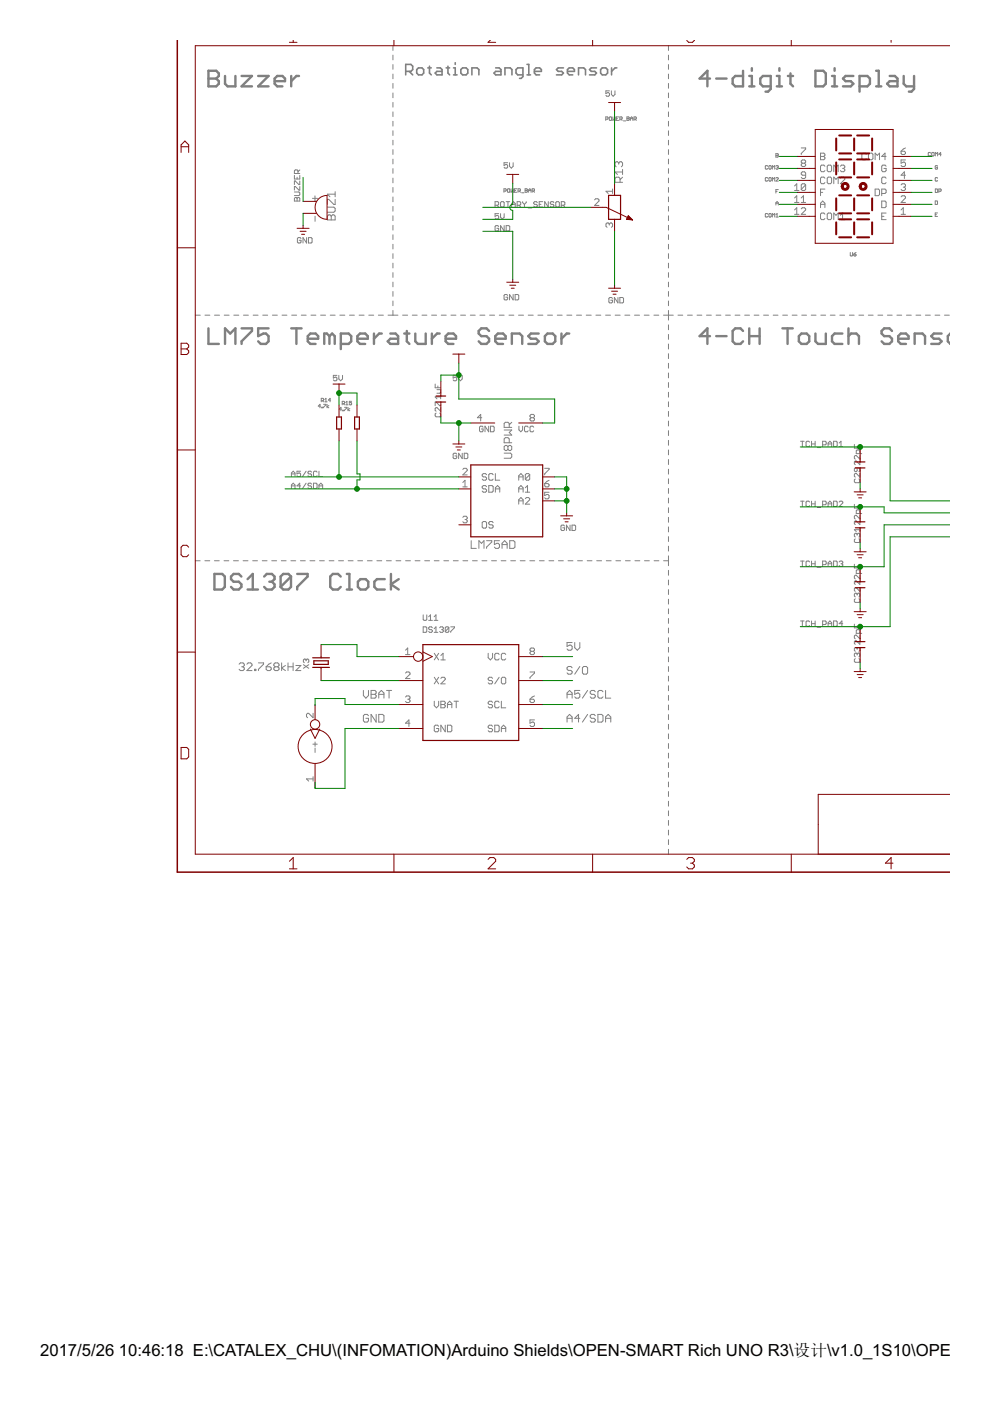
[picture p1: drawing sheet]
<svg xmlns="http://www.w3.org/2000/svg" width="210mm" height="297mm" viewBox="0 0 210 297" stroke-linecap="round" stroke-linejoin="round" font-family="sans-serif">
<defs><g id="words">
<g font-size="4">
<text x="8.5" y="287.5">2017/5/26</text>
<text x="25.2" y="287.5">10:46:18 E:\CATALEX_CHU\(INFOMATION)Arduino Shields\OPEN-SMART Rich UNO R3\设计\v1.0_1S10\OPEN-SMA</text>
</g>
</g></defs>
<g fill="none" stroke="#808080" stroke-width=".21">
<path d="M83.3 9.7v1M83.3 11.7v1M83.3 13.7v1M83.3 15.7v1M83.3 17.7v1M83.3 19.7v1M129.2 19.3h-.7v.5l.3-.2 .4 .2v.4l-.2 .2h-.3l-.2-.2M129.6 19.3v.7l.4 .4 .4-.4v-.7M141.7 9.7v1M141.7 11.7v1M141.7 13.7v1M141.7 15.7v1"/>
<path d="M141.7 17.7v1M141.7 19.7v1M62.4 37.2v.8h1.2v-.8M63 37.6v.4M63.2 36.8v-.6l-.2-.2h-.4l-.2 .2v.6h1.2M63.6 38.4v.7h-.2l-.8-.7h-.2v.7M63.6 39.5v.8h-.2l-.8-.8h-.2v.8M63.6 36l-.4 .4M83.3 21.7v1M83.3 23.7v1M83.3 25.7v1M83.3 27.7v1"/>
<path d="M83.3 29.7v1M83.3 31.7v1M83.3 33.7v1.1M83.3 35.8v.9M83.3 37.8v1M83.3 39.8v1M107.6 34.5h-.7v.6l.4-.2 .3 .2v.4l-.2 .1h-.3l-.2-.1M108 34.5v.8l.4 .3 .4-.3v-.8M128.4 25.3h.4l.1-.4-.5-.1v.7M129.3 24.8l.4 .1-.1 .6-.4-.1zM129.9 24.8v.7l.3-.2 .2 .2v-.7M130.7 25.1h.2"/>
<path d="M131.2 24.8h-.5v.7h.5M131.2 34.6l-.3-.3h-.3l-.2 .3v.5l.2 .3M131.2 34.6l.3-.3h.2l.3 .3v.5l-.3 .3M131.2 34.6v.2M131.4 25.3l.5-.2-.1-.3h-.4v.7M131.5 38.7v-.9l-.3-.2h-.6l-.2 .2v.9h1.6M131.7 25.3l.2 .2M132 37.6l-.5 .5M132 36.5h-1.6l.5 .5M132 35.9v1.1M132.2 25.6h.5M132.9 24.8l.5 .1-.1 .6h-.4z"/>
<path d="M132.9 25.1h.4M133.7 25.1h.5M133.7 25.5v-.5l.2-.2 .3 .2v.5M134.4 25.3h.4l.1-.4-.5-.1v.7M134.7 25.3l.2 .2M141.7 21.7v1M141.7 23.7v1M141.7 25.7v1M141.7 27.7v1M141.7 29.7v1M141.7 31.7v1M141.7 33.7v1.1"/>
<path d="M141.7 35.8v.9M141.7 37.8v1M141.7 39.8v1M162.8 35.2l-.2-.1-.3 .1v.5l.1 .2 .4-.2M162.8 37.8l-.2-.1-.3 .1v.5l.1 .1 .4-.1M163.1 37.7l.4 .1-.1 .6-.4-.1zM163.1 35.1l.4 .1-.1 .7-.4-.2zM163.8 35.9v-.8l.2 .3 .3-.3v.8M163.8 38.4v-.7l.2 .2 .3-.2v.7M164.5 32.6l.5 .1-.1 .6h-.4zM164.5 35.2l.4-.1 .1 .1-.1 .3M164.5 37.8l.1-.1 .4 .1-.5 .6h.5"/>
<path d="M164.5 33h.4M164.8 35.5h.1M164.9 35.5l.1 .1-.1 .3-.4-.2M168.5 39.4l.4-.4v1.4M169.9 31.4h.9v.2l-.9 .9v.3M170.1 34.6l-.2-.2 .2-.5h.5l.2 .2-.2 .5M170.1 34.6l-.2 .2 .2 .5h.5l.2-.2-.2-.5M170.1 34.6h.5M170.8 39.2v1l-.2 .2h-.5l-.2-.2M170.8 39.2l-.2-.2h-.5l-.2 .2v1M170.8 37.1h-.7l-.2-.2 .2-.5h.5l.2 .3v.9l-.2 .2h-.5l-.2-.2M170.8 39.2l-.9 1"/>
<path d="M174 32.5h.7l.2 .2-.2 .5 .2 .4-.2 .3h-.7zM174 33.2h.7M174.9 37.8l-.2-.3h-.5l-.2 .3v.9l.2 .2h.5l.2-.2M174.9 35.2l-.2-.2h-.5l-.2 .2v1l.2 .2h.5l.2-.2M175.6 37.5h.5l.2 .3v.9l-.2 .2h-.5l-.2-.2v-.9zM175.6 35h.5l.2 .2v1l-.2 .2h-.5l-.2-.2v-1zM176.8 38.9v-1.4l.4 .5 .5-.5v1.4M176.8 36.4v-1.4l.4 .5 .5-.5v1.4M178.2 37.8l.2-.3h.5l.2 .3v.2l-.9 .9h.9M178.2 35.2l.2-.2h.5l.2 .2-.2 .5M178.6 35.7h.3M178.9 35.7l.2 .2-.2 .5h-.5l-.2-.2"/>
<path d="M183.7 32.7l-.3-.2h-.4l-.3 .2v.9l.3 .3h.4l.3-.3M184.4 32.5h.4l.3 .2v.9l-.3 .3h-.4l-.3-.3v-.9zM185.5 33.9v-1.4l.5 .4 .5-.4v1.4M187.9 35.2l-.3-.2h-.4l-.3 .2v1l.3 .2h.4l.3-.2v-.5h-.5M187.9 37.8l-.3-.3h-.4l-.3 .3v.9l.3 .2h.4l.3-.2M187.9 33.2h-1l.7-.7v1.4M191.1 32.1h.6l.3 .4-.3 .3h-.4l-.2-.3zM191.1 39.2l.2-.2h.4l.3 .2-.3 .5M191.5 39.7h.2M191.7 39.7l.3 .2-.3 .5h-.4l-.2-.2M192 33.9h-.9v.7l.6-.2 .3 .2v.5l-.3 .2h-.4l-.2-.2M192 37.1h-.9l.6-.7v1.4"/>
<path d="M192 31.4l-.9 .7M197.3 32.4l-.1-.1-.4 .1v.5l.1 .2 .4-.2M197.7 32.3l.4 .1-.2 .7-.4-.2zM198.3 33.1v-.8l.2 .3 .3-.3v.8M198.8 37.8l-.1-.1-.4 .1v.5l.1 .1 .4-.1M198.8 35.2l-.1-.1-.4 .1v.5l.4 .2 .1-.4h-.3M199.5 32.7h-.4l.3-.4v.8M62.4 42.1l.2-.2 .4 .2 .4-.2 .2 .2v.5h-1.2zM62.4 40.7h1l.2 .2v.4l-.2 .2h-1M63 42.1v.5M63.8 50.6l-.2-.2h-.4l-.1 .2v.7l.1 .2h.4l.2-.2v-.4h-.4M65 50.4v1.1l-.8-1.1v1.1"/>
<path d="M65.4 50.4h.6l.2 .2v.7l-.2 .2h-.6zM66.3 42.1h1M66.8 41.5v1.1M66.8 45.8v1.1M69.4 45.8l.3-.2h.3l.2 .2 .3-.2h.3l.3 .2v.8h-1.7zM69.4 43.9h1.4l.3 .3v.5l-.3 .3h-1.4M70.2 45.8v.8M71.1 42.3v1h-.3l-1.1-1h-.3v1M71.1 40.6v1.1M71.1 41.2h-1.7l.6 .5M83.3 41.8v1M83.3 43.8v1"/>
<path d="M83.3 45.8v1M83.3 47.8v1M83.3 49.8v1M83.3 51.8v1M83.3 53.8v1M83.3 55.8v1M83.3 57.8v1M83.3 59.8v1M105 43.5h.5l.2-.2v-.4l-.2-.1h-.5v1.1M105.3 43.5l.4 .4M105.7 48l-.2-.2h-.3l-.2 .2v.8l.2 .2h.3l.2-.2v-.4h-.4M105.7 45.3h-.7v.6l.3-.2 .4 .2v.3l-.2 .2h-.3l-.2-.2"/>
<path d="M106.1 42.9l.2-.1h.4l.2 .1v.8l-.2 .2h-.4l-.2-.2zM106.1 45.3v.8l.4 .3 .4-.3v-.8M106.8 40.5h.4l.1-.3-.5-.2v.8M106.9 47.8v1.2l-.8-1.2v1.2M107.3 47.8h.6l.2 .2v.8l-.2 .2h-.6zM107.3 42.8h.8M107.7 42.8v1.1M107.7 40l.4 .2-.1 .6-.4-.2zM108.4 40v.8l.2-.3 .2 .3v-.8M108.5 43.3h.7M108.5 43.9v-.8l.4-.3 .3 .3v.8M109.1 40.4h.2"/>
<path d="M109.6 40h-.5v.8h.5M109.6 43.5h.6l.2-.2v-.4l-.2-.1h-.6v1.1M109.8 40.5h.4l.1-.3-.5-.2v.8M110 43.5l.4 .4M110.1 40.5l.2 .3M110.6 40.9h.5M110.8 42.8l.4 .5M111.2 43.3v.6M111.3 40l.5 .2-.1 .6h-.4zM111.3 40.4h.4M111.6 42.8l-.4 .5M112 44.1h.8"/>
<path d="M112.1 40.4h.5M112.1 40.8v-.5l.2-.3 .3 .3v.5M112.8 40.5l.5-.1-.1-.4h-.4v.8M113.1 40.5l.2 .3M113.9 42.9l-.2-.1h-.4l-.1 .1 .1 .4h.4l.2 .2-.2 .4h-.4l-.1-.2M114.3 43.3h.4M115.1 42.8h-.8v1.1h.8M116.2 42.8v1.1l-.7-1.1v1.1M117.4 42.9l-.2-.1h-.3l-.2 .1 .2 .4h.3l.2 .2-.2 .4h-.3l-.2-.2M117.8 42.9l.2-.1h.4l.2 .1v.8l-.2 .2h-.4l-.2-.2zM119 43.5h.6l.2-.2v-.4l-.2-.1h-.6v1.1M119.4 43.5l.4 .4"/>
<path d="M126.1 42.4l.2-.3h.5l.2 .3v.2l-.9 1h.9M129.2 47.5v.2M129.2 47.5l.2-.2 .5 .2v.5l-.3 .2M129.2 47.5l-.3-.2-.4 .2v.5l.2 .2M129.9 40.6h-1.4l.4 .4M129.9 40.1v.9M141.7 41.8v1M141.7 43.8v1M141.7 45.8v1M141.7 47.8v1M141.7 49.8v1M141.7 51.8v1"/>
<path d="M141.7 53.8v1M141.7 55.8v1M141.7 57.8v1M141.7 59.8v1M162.8 45.4l-.2-.1-.3 .1v.5l.1 .1 .4-.1M163.1 45.3l.4 .1-.1 .6-.4-.1zM163.8 46v-.7l.2 .2 .3-.2v.7M164.5 43.5v-.5l.3-.3 .2 .3v.5M164.5 43.1h.5M164.5 40.6h.3M164.5 46h.5M164.5 45.5l.3-.2v.7"/>
<path d="M165 40.2h-.5v.7M168.5 40.4h.9M168.5 45.4h.9M168.5 42.9h.9M168.5 42l.4-.5v1.4M168.5 44.5l.4-.5v1.4M169.9 44.3l.2-.3h.5l.2 .3v.2l-.9 .9h.9M169.9 42.9h.9M169.9 42l.4-.5v1.4M174 44v-.9l.4-.5 .5 .5v.9M174 40.8h.4M174 43.3h.9"/>
<path d="M174.9 45.4l-.2-.2h-.5l-.2 .2v.9l.2 .3h.5l.2-.3M174.9 40.1h-.9v1.4M175.6 45.2h.5l.2 .2v.9l-.2 .3h-.5l-.2-.3v-.9zM176.8 46.6v-1.4l.4 .4 .5-.4v1.4M178.2 46.6h.9M178.2 45.6l.4-.4v1.4M180.3 53.5l.1 .8 .4-.2v-.6M181 53.9h.4l.1 .2-.4 .2zM181.5 53.5l-.5 .4M185.5 40.1h.7l.3 .2v1l-.3 .2h-.7zM186.9 41h.7l.3-.2v-.5l-.3-.2h-.7v1.4M186.9 42.6h.7l.3 .3v.9l-.3 .2h-.7z"/>
<path d="M186.9 45.9h.5M187.9 45.2h-1v1.4h1M191.1 44.5l.4-.5v1.4M191.1 45.4h.9M191.1 41.7l.2-.2h.4l.3 .2v.3l-.9 .9h.9M198.3 42.6l.5 .1-.1 .6h-.4zM198.3 45.5h.2M198.3 40.1l.5 .1-.1 .6h-.4zM198.8 45.1h-.5v.8h.5M199.1 40.6l.4-.2-.1-.3h-.3v.7M41.4 66.8h1.1M43.5 66.8h1"/>
<path d="M45.5 66.8h1M47.5 66.8h1.1M49.6 66.8h1M51.6 66.8h1.1M53.7 66.8h1M55.7 66.8h1M57.8 66.8h1M59.8 66.8h1M61.8 66.8h1.1M63.9 66.8h1M65.9 66.8h1.1M68 66.8h1"/>
<path d="M70 66.8h1.1M71.4 79.6h-.7v.6l.4-.2 .3 .2v.3l-.2 .2h-.3l-.2-.2M71.8 79.6v.7l.4 .4 .4-.4v-.7M72.1 66.8h1M74.1 66.8h1M76.1 66.8h1.1M78.2 66.8h1M80.2 66.8h1.1M82.3 66.8h2.1M83.3 61.8v1M83.3 63.8v1M83.3 65.8v1"/>
<path d="M85.4 66.8h1M87.4 66.8h1.1M89.5 66.8h1M91.5 66.8h1.1M93.6 66.8h1M95.6 66.8h1.1M96.8 79.6h-.7v.6l.4-.2 .3 .2v.3l-.2 .2h-.3l-.2-.2M97.2 79.6v.7l.4 .4 .4-.4v-.7M97.7 66.8h1M99.7 66.8h1.1M101.7 66.8h1.1M103.8 66.8h1.1"/>
<path d="M105.9 66.8h1M107.6 62.6l-.2-.2h-.3l-.2 .2v.8l.2 .2h.3l.2-.2v-.4h-.3M107.9 66.8h1M108.8 62.4v1.2l-.8-1.2v1.2M109.2 62.4h.6l.2 .2v.8l-.2 .2h-.6zM109.9 66.8h1.1M112 66.8h1.1M114 66.8h1.1M116.1 66.8h1M118.2 66.8h1M120.2 66.8h1M122.2 66.8h1.1"/>
<path d="M124.3 66.8h1M126.3 66.8h1.1M128.4 66.8h1M129.9 63.3l-.2-.2h-.4l-.2 .2v.7l.2 .2h.4l.2-.2v-.4h-.4M130.4 66.8h1.1M131 63.1v1.1l-.7-1.1v1.1M131.4 63.1h.6l.2 .2v.7l-.2 .2h-.6zM132.5 66.8h1M134.5 66.8h1.1M136.6 66.8h1M138.6 66.8h1.1M140.7 66.8h2"/>
<path d="M141.7 61.8v1M141.7 63.8v1M141.7 65.8v2.1M141.7 68.9v1M141.7 70.9v1M141.7 72.9v1.1M141.7 75v1M141.7 77v1.1M141.7 79.1v1M143.7 66.8h1.1M145.8 66.8h1M147.8 66.8h1"/>
<path d="M149.8 66.8h1M151.8 66.8h1M153.8 66.8h1.1M155.9 66.8h1M157.9 66.8h1M159.9 66.8h1M161.9 66.8h1M163.9 66.8h1.1M165.9 66.8h1.1M168 66.8h1M170 66.8h1M172 66.8h1"/>
<path d="M174 66.8h1M176 66.8h1.1M178.1 66.8h1M180.1 66.8h1M182.1 66.8h1M184.1 66.8h1M186.1 66.8h1.1M188.2 66.8h1M190.2 66.8h1M192.2 66.8h1M194.2 66.8h1M196.2 66.8h1.1"/>
<path d="M198.2 66.8h1.1M200.3 66.8h1M63.7 99.9h-.7v.6l.4-.2 .3 .2v.4l-.2 .1h-.3l-.2-.1M64.9 99.9l-.8 1.1M67.6 99.9v1.1h.8M68 86.1h-.5l.3-.4v.8M68.1 85l.5-.2-.1-.3h-.4v.7M68.2 86.3l.1 .2zM68.4 85l.2 .2M68.6 85.7h.5l-.5 .8M68.9 84.7l.2-.2v.7M68.9 85.2h.5"/>
<path d="M69.3 85.7v.8M69.7 86l-.4 .2 .4 .3M70.1 84.8h-.5l.4-.3v.7M72.4 86.7h-.5l.4-.3v.7M72.6 85.6l.4-.1-.1-.4h-.3v.7M72.7 87l.1 .1zM72.8 85.6l.2 .2M73 86.4h.5l-.5 .7M73.3 85.3l.3-.2v.7M73.3 85.8h.5M73.8 86.4v.7M74.2 86.6l-.4 .3 .4 .2"/>
<path d="M74.5 85.1h-.4v.4l.2-.2 .2 .2-.1 .3-.3-.1M92.3 81.4v.8h1.1M92.3 86v-.8h.2l.7 .8h.2M92.5 87.6l-.2 .2v.4l.2 .2h.7l.2-.2v-.4l-.2-.2M92.6 82.6h.8v.6l-.2 .2h-.6M92.8 81.8v.4M93.4 84.2h-1.1l.3 .4M93.4 83.8v.8M93.4 86.4v.8l-.8-.8-.3 .2v.4l.2 .2M96.8 96.3l-.2-.2h-.3l-.2 .2v.7l.2 .2h.3l.2-.2v-.3h-.3M98 96.1v1.1l-.8-1.1v1.1M98.1 99.5l.3-.2h.4l.3 .2v.3l-1 .9h1"/>
<path d="M98.4 96.1h.6l.2 .2v.7l-.2 .2h-.6zM102.2 88.6h-1l.7-.7v1.4M102.4 90.6l-.2-.2h-.3l-.2 .2v.7l.2 .2h.3l.2-.2v-.3h-.4M103.6 90.4v1.1l-.8-1.1v1.1M104 90.4h.6l.2 .2v.7l-.2 .2h-.6zM106.9 96.1h1.3l.3 .3v.5l-.3 .3h-1.3M106.9 91.2h1.6l-.5 .5 .5 .5h-1.6M107.7 94.7l.3-.3h.2l.3 .3v.5l-.3 .3h-.2l-.3-.3M107.7 94.7l-.3-.3h-.3l-.2 .3v.5l.2 .3h.3l.3-.3M107.7 94.7v.5M108 90.6v-.8l-.3-.3h-.6l-.2 .3v.8h1.6M108 93.9v-.8l-.3-.3h-.6l-.2 .3v.8h1.6"/>
<path d="M108.5 89.5l-.5 .6M110 90.4v.7l.4 .4 .4-.4v-.7M112 90.6l-.2-.2h-.4l-.2 .2v.7l.2 .2h.4l.2-.2M112.6 88.6l-.2-.3 .2-.4h.5l.2 .2v.2l-.2 .3M112.6 88.6l-.2 .2 .2 .5h.5l.2-.3v-.2l-.2-.2M112.6 88.6h.5M113.2 90.6l-.2-.2h-.4l-.2 .2v.7l.2 .2h.4l.2-.2M115.5 99.3h.9v.2l-.9 1v.2M141.7 81.1v1M141.7 83.2v1M141.7 85.2v1M141.7 87.2v1.1"/>
<path d="M141.7 89.3v1M141.7 91.3v1.1M141.7 93.4v1M141.7 95.4v1M141.7 97.4v1.1M141.7 99.5v1M169.7 93.6h.8M170.1 93.6v1.1M171.7 93.7l-.2-.1h-.4l-.2 .1v.8l.2 .2h.4l.2-.2M172.1 93.6v1.1M172.1 94.1h.7M172.8 93.6v1.1"/>
<path d="M173.2 94.9h.8M174.4 94.3h.6l.2-.2v-.4l-.2-.1h-.6v1.1M175.6 94.1h.7M175.6 94.7v-.8l.4-.3 .3 .3v.8M176.7 93.6h.6l.2 .1v.8l-.2 .2h-.6zM177.9 94.7h.8M177.9 93.9l.4-.3v1.1M181.1 94.2v.8h1.2M181.7 99.2v.6l-.2 .2-.4-.2v-.4l.2-.2h.8l.2 .2v.4l-.2 .2M181.7 94.6v.4M182.3 96.2v-.6l-.2-.2h-.4l-.2 .2v.6h1.2M182.3 96.6v.7l-.8-.7-.4 .2v.4l.2 .1"/>
<path d="M182.3 97.7v.8l-.8-.8-.4 .2v.4l.2 .2M41.4 118.9h1M43.4 118.9h1.1M45.5 118.9h1M47.5 118.9h1M49.5 118.9h1M51.5 118.9h1.1M53.6 118.9h1M55.6 118.9h1M57.6 118.9h1.1M59.6 118.9h1.1M61.7 118.9h1"/>
<path d="M61.8 101v-.7l.4-.4 .3 .4v.7M61.8 103.6v-.8l.4-.4 .3 .4v.8M61.8 100.5h.7M61.8 103h.7M63.7 118.9h1M63.7 103h-.7l.5-.6v1.2M64.9 102.4l-.8 1.2M65.7 118.9h1.1M66.1 102.6l-.2-.2h-.4l-.2 .2 .2 .4h.4l.2 .2-.2 .4h-.4l-.2-.2M66.1 100.1l-.2-.2h-.4l-.2 .2 .2 .4h.4l.2 .2-.2 .3h-.4l-.2-.1M66.5 102.4h.5l.2 .2v.8l-.2 .2h-.5zM67.2 100.1l-.2-.2h-.3l-.2 .2v.8l.2 .1h.3l.2-.1"/>
<path d="M67.6 103.6v-.8l.4-.4 .4 .4v.8M67.6 103h.8M67.8 118.9h1M69.8 118.9h1M71.8 118.9h1M73.8 118.9h1.1M75.9 118.9h1M77.9 118.9h1M79.9 118.9h1M81.9 118.9h1.1M84 118.9h1M86 118.9h1"/>
<path d="M88 118.9h1M90 118.9h1.1M92.1 118.9h1M94.1 118.9h1M96.1 118.9h1.1M98.1 109.7l.3-.2h.4l.3 .2-.3 .5M98.1 102.3l.5-.5v1.4M98.1 103.2h1M98.1 118.9h1.1M98.6 110.2h.2M98.8 110.2l.3 .2-.3 .4h-.4l-.3-.2M99.9 114.6v1.7h1.1"/>
<path d="M100.2 118.9h1M101.5 116.3v-1.7l.6 .6 .5-.6v1.7M102.2 118.9h1M102.2 110.8l.3-.2h.4l.3 .2v.9l-.3 .3h-.4l-.3-.3zM103.2 114.6h1.1v.3l-1.1 1.1v.3M103.2 100.6l-.3-.2h-.4l-.3 .5 .3 .2h.4l.3 .5-.3 .2h-.4l-.3-.2M103.2 103.2l-.3-.2h-.4l-.3 .4 .3 .3h.4l.3 .4-.3 .3h-.4l-.3-.3M103.6 103h.7l.3 .2v.9l-.3 .3h-.7zM104.2 118.9h1.1M104.6 100.6l-.3-.2h-.4l-.3 .2v1l.3 .2h.4l.3-.2M104.6 110.8l-.3-.2h-.4l-.3 .4 .3 .3h.4l.3 .4-.3 .3h-.4l-.3-.3M105 104.4v-1l.5-.4 .5 .4v1"/>
<path d="M105 100.4v1.4h1M105 103.7h1M105.9 114.6h-1.1v.9l.5-.3h.3l.3 .3v.5l-.3 .3h-.5l-.3-.3M106.3 118.9h1M106.4 116.3v-1.1l.6-.6 .5 .6v1.1M106.4 115.5h1.1M108.1 114.6h.8l.3 .3v1.1l-.3 .3h-.8zM108.3 118.9h1M110 104.4v-1l.4-.4 .5 .4v1M110 106.9v-.9l.4-.5 .5 .5v.9M110 101.1h.9M110 103.7h.9"/>
<path d="M110 101.8v-.9l.4-.5 .5 .5v.9M110 106.2h.9M110.3 118.9h1M111.4 103.4l.4-.4v1.4M111.4 105.7l.2-.2h.5l.2 .2v.3l-.9 .9h.9M111.4 104.4h.9M112.3 100.6l-.2-.2h-.5l-.2 .2v1M112.3 100.6v1l-.2 .2h-.5l-.2-.2M112.3 100.6l-.9 1M112.3 118.9h1.1M114.4 118.9h1M115.5 102.5h.7l.2 .5-.2 .2h-.5l-.2-.2z"/>
<path d="M116.4 118.9h1M116.4 104.4h-.9v.7l.5-.3 .4 .3v.4l-.2 .3h-.5l-.2-.3M116.4 101.8l-.9 .7M118.4 118.9h1M119.7 111.5l-.2-.2h-.4l-.2 .2v.8l.2 .2h.4l.2-.2v-.4h-.4M120.4 118.9h1.1M120.9 111.3v1.2l-.8-1.2v1.2M121.3 111.3h.6l.1 .2v.8l-.1 .2h-.6zM122.5 118.9h1M124.5 118.9h1M126.5 118.9h1.1M128.5 118.9h1.1"/>
<path d="M130.6 118.9h1M132.6 118.9h1M134.6 118.9h1.1M136.7 118.9h1M138.7 118.9h1M140.7 118.9h1M141.7 101.5v1.1M141.7 103.6v1M141.7 105.6v1M141.7 107.7v1M141.7 109.7v1M141.7 111.7v1.1"/>
<path d="M141.7 113.8v1M141.7 115.8v1M141.7 117.9v2M169.7 106.3h.8M169.7 119h.8M170.1 106.3v1.1M170.1 119v1.1M171.7 106.4l-.2-.1h-.4l-.2 .1v.8l.2 .2h.4l.2-.2M171.7 119.1l-.2-.1h-.4l-.2 .1v.8l.2 .2h.4l.2-.2M172.1 106.3v1.1M172.1 119v1.1M172.1 106.8h.7"/>
<path d="M172.1 119.5h.7M172.8 106.3v1.1M172.8 119v1.1M173.2 107.6h.8M174.4 107h.6l.2-.2v-.4l-.2-.1h-.6v1.1M174.4 119.7h.6l.2-.2v-.4l-.2-.1h-.6v1.1M175.6 107.4v-.8l.4-.3 .3 .3v.8M175.6 106.8h.7M175.6 119.5h.7M176.7 119h.6l.2 .1v.8l-.2 .2h-.6zM176.7 106.3h.6l.2 .1v.8l-.2 .2h-.6zM177.9 106.4l.2-.1h.4l.2 .1v.2l-.8 .8h.8"/>
<path d="M177.9 119.1l.2-.1h.4l.2 .1-.2 .4M178.3 119.5h.2M178.5 119.5l.2 .2-.2 .4h-.4l-.2-.2M181.1 106.9v.8h1.2M181.1 119.6v.8h1.2M181.3 101.6l-.2 .1v.4l.2 .2h.8l.2-.2v-.4l-.2-.1M181.3 114.3l-.2 .1v.4l.2 .2h.8l.2-.2v-.4l-.2-.1M181.7 113.3l.2-.2 .4 .2v.4l-.2 .2M181.7 113.3l-.2-.2-.4 .2v.4l.2 .2M181.7 107.3v.4M181.7 113.3v.2M182.3 100.4v.8l-.8-.8-.4 .2v.4l.2 .2"/>
<path d="M182.3 108.9v-.6l-.2-.2h-.4l-.2 .2v.6h1.2M182.3 109.3v.7l-.8-.7-.4 .2v.4l.2 .1M182.3 110.4v.8l-.8-.8-.4 .2v.4l.2 .2M182.3 111.9v.8M182.3 112.3h-1.2l.4 .4M64.9 139.9l-.2-.2-.4 .2v.4l.2 .2M64.9 139.9l.2-.2 .4 .2v.4l-.2 .2M64.9 139.9v.2M86 137.9l.4-.5v1.4M86 138.8h.9M89.7 130.4v.9l.2 .2h.4l.2-.2v-.9M89.7 132.9h.6l.2 .2v.8l-.2 .2h-.6z"/>
<path d="M90.9 131.5h.8M90.9 130.8l.4-.4v1.1M91.7 133.1l-.2-.2h-.4l-.2 .4 .2 .2h.4l.2 .4-.2 .2h-.4l-.2-.2M92.1 134.1h.7M92.1 133.3l.3-.4v1.2M92.1 130.8l.3-.4v1.1M92.1 131.5h.7M92.1 138.5l.9 1.4M93 138.5l-.9 1.4M93.2 133.1l.2-.2h.4l.2 .2-.2 .4M93.5 139l.4-.5v1.4M93.5 139.9h.9"/>
<path d="M93.6 133.5h.2M93.8 133.5l.2 .2-.2 .4h-.4l-.2-.2M95.2 133.1l-.2-.2h-.4l-.2 .2v.8M95.2 133.1v.8l-.2 .2h-.4l-.2-.2M95.2 133.1l-.8 .8M95.6 132.9h.8v.2l-.8 .8v.2M103.5 138.5v.9l.5 .5 .4-.5v-.9M105.8 138.7l-.2-.2h-.5l-.2 .2v1l.2 .2h.5l.2-.2M107.2 138.7l-.2-.2h-.5l-.2 .2v1l.2 .2h.5l.2-.2M112.6 138.1l-.2-.2 .2-.5h.5l.2 .2v.3l-.2 .2M112.6 138.1l-.2 .2 .2 .5h.5l.2-.2v-.3l-.2-.2M112.6 138.1h.5"/>
<path d="M121.3 136.2h-1.1v.9l.8-.3 .3 .3v.5l-.3 .3h-.5l-.3-.3M121.9 136.2v1.1l.5 .6 .5-.6v-1.1M141.7 120.9v1.1M141.7 123v1M141.7 125v1M141.7 127v1.1M141.7 129.1v1M141.7 131.1v1.1M141.7 133.2v1M141.7 135.2v1M141.7 137.2v1.1M141.7 139.3v1"/>
<path d="M169.7 131.7h.8M170.1 131.7v1.1M171.7 131.8l-.2-.1h-.4l-.2 .1v.8l.2 .2h.4l.2-.2M172.1 131.7v1.1M172.1 132.2h.7M172.8 131.7v1.1M173.2 120.3h.8M173.2 133h.8M174.4 132.4h.6l.2-.2v-.4l-.2-.1h-.6v1.1M175.6 120.1v-.8l.4-.3 .3 .3v.8M175.6 132.8v-.8l.4-.3 .3 .3v.8M175.6 132.2h.7"/>
<path d="M176.7 131.7h.6l.2 .1v.8l-.2 .2h-.6zM178.7 132.2h-.8l.6-.5v1.1M181.1 132.3v.8h1.2M181.3 127l-.2 .1v.4l.2 .2h.8l.2-.2v-.4l-.2-.1M181.3 139.6l-.2 .2v.4l.2 .2h.8l.2-.2v-.4l-.2-.2M181.7 126l.2-.2 .4 .2v.4l-.2 .2M181.7 137.5l.2-.2 .4 .2v.4l-.2 .2M181.7 138.7l.2-.2 .4 .2v.4l-.2 .2M181.7 126l-.2-.2-.4 .2v.4l.2 .2M181.7 137.5l-.2-.2-.4 .2v.4l.2 .2M181.7 138.7l-.2-.2-.4 .2v.4l.2 .2M181.7 120v.4"/>
<path d="M181.7 126v.2M181.7 132.7v.4M181.7 137.5v.2M181.7 138.7v.2M182.3 121.6v-.6l-.2-.2h-.4l-.2 .2v.6h1.2M182.3 122v.7l-.8-.7-.4 .2v.4l.2 .1M182.3 123.1v.8l-.8-.8-.4 .2v.4l.2 .2M182.3 124.6v.8l-.8-.8-.4 .2v.4l.2 .2M182.3 134.3v-.6l-.2-.2h-.4l-.2 .2v.6h1.2M182.3 134.7v.7l-.8-.7-.4 .2v.4l.2 .1M182.3 135.8v.8l-.8-.8-.4 .2v.4l.2 .2M50.7 140.8l.3-.3h.5l.3 .3v.3l-.3 .3"/>
<path d="M51.2 141.4h.3M51.5 141.4l.3 .2v.3l-.3 .3h-.5l-.3-.3M52.3 140.8l.3-.3h.5l.3 .3v.3l-1.1 1.1h1.1M54 141.9h.3v.3h-.3zM54.8 140.5h1.1v.3l-1.1 1.1v.3M56.4 141.4h.8l.3 .2v.3l-.3 .3h-.5l-.3-.3zM57.5 140.5l-1.1 .9M58.3 141.4l-.2-.3v-.3l.2-.3h.6l.3 .3v.3l-.3 .3M58.3 141.4h.6M58.3 141.4l-.2 .2v.3l.2 .3h.6l.3-.3v-.3l-.3-.2M59.7 140.5v1.7M60.5 141.1l-.8 .5 .8 .6"/>
<path d="M61.1 141.4h1M61.1 140.5v1.7M62.1 140.5v1.7M62.7 141.1h1.1l-1.1 1.1h1.1M64.3 140.9l1.2 .8M65.5 140.9l-1.2 .8M66.3 157.8h1M66.4 151.2v1l-1-1h-.2l-.2 .3v.4l.2 .3M66.8 157.3v.9M66.8 158.6v.9M77 146.4v1.1l.6 .5 .5-.5v-1.1M78.1 151.7l-.2-.2h-.6l-.3 .2v1.1l.3 .3h.6l.2-.3v-.5h-.5"/>
<path d="M78.7 146.4h.8l.3 .3v.2l-.3 .3 .3 .3v.2l-.3 .3h-.8zM78.7 147.2h.8M79.8 151.5v1.6l-1.1-1.6v1.6M80.3 151.5h.8l.3 .2v1.1l-.3 .3h-.8zM80.3 148v-1.1l.6-.5 .5 .5v1.1M80.3 147.2h1.1M82 146.4h1M82.5 146.4v1.6M86 142.7l.2-.2h.5l.2 .2v.2l-.9 1h.9M86 147.8l.2-.2h.5l.2 .2-.2 .5M86.4 148.3h.3M86.7 148.3l.2 .2-.2 .4h-.5l-.2-.2"/>
<path d="M86.9 153.3h-.9l.7-.7v1.4M92.1 143.6l.9 1.4M92.1 148.7v.9l.4 .5 .5-.5v-.9M93 143.6l-.9 1.4M93 154l-.2-.2h-.5l-.2 .2v.9l.2 .3h.5l.2-.3v-.4h-.5M93.5 148.7h.7l.2 .2-.2 .5 .2 .4-.2 .3h-.7zM93.5 143.8l.2-.2h.5l.2 .2v.3l-.9 .9h.9M93.5 149.4h.7M94.4 153.8v1.4l-.9-1.4v1.4M94.9 149.4h.9M94.9 150.1v-1l.4-.4 .5 .4v1M94.9 153.8h.7l.2 .2v.9l-.2 .3h-.7z"/>
<path d="M96.3 148.7h.9M96.7 148.7v1.4M104.4 143.8l-.2-.2h-.5l-.2 .5 .2 .2h.5l.2 .5-.2 .2h-.5l-.2-.2M104.4 148.9l-.2-.2h-.5l-.2 .4 .2 .3h.5l.2 .4-.2 .3h-.5l-.2-.3M104.4 154l-.2-.2h-.5l-.2 .4 .2 .3h.5l.2 .4-.2 .3h-.5l-.2-.3M104.9 153.8h.7l.2 .2v.9l-.2 .3h-.7zM105.8 148.9l-.2-.2h-.5l-.2 .2v.9l.2 .3h.5l.2-.3M105.8 143.6l-.9 1.4M106.3 148.7v1.4h.9M106.3 154.5h.9M106.3 155.2v-1l.5-.4 .4 .4v1M106.5 143.6h.5l.2 .2v1l-.2 .2h-.5l-.2-.2v-1z"/>
<path d="M112.4 142.5h.9v.2l-.9 .9v.3M112.4 148.3h.7l.2 .2v.2l-.2 .2h-.5l-.2-.2zM113.3 152.6h-.9v.7l.7-.2 .2 .2v.5l-.2 .2h-.5l-.2-.2M113.3 147.6l-.9 .7M120.2 152.3h1.1M120.2 148v-1.1l.6-.5 .5 .5v1.1M120.2 153.1v-1.1l.6-.5 .5 .5v1.1M120.2 147.2h1.1M121.3 141.6l-.3-.3h-.5l-.3 .3v.3l.3 .2h.5l.3 .3v.3l-.3 .2h-.5l-.3-.2M122.9 152.3h-1l.8-.8v1.6M122.9 146.4h-1v.8l.8-.3 .2 .3v.5l-.2 .3h-.6l-.2-.3M122.9 141.3l-1 1.6"/>
<path d="M123.8 141.3h.5l.3 .3v1.1l-.3 .2h-.5l-.3-.2v-1.1zM124.6 146.4l-1.1 1.6M124.6 151.5l-1.1 1.6M126.2 151.7l-.3-.2h-.5l-.3 .2v.3l.3 .3h.5l.3 .2v.3l-.3 .3h-.5l-.3-.3M126.2 146.7l-.3-.3h-.5l-.3 .3v.2l.3 .3h.5l.3 .3v.2l-.3 .3h-.5l-.3-.3M126.8 151.5h.8l.2 .2v1.1l-.2 .3h-.8zM127.8 146.7l-.2-.3h-.6l-.2 .3v1l.2 .3h.6l.2-.3M128.4 152.3h1.1M128.4 146.4v1.6h1.1M128.4 153.1v-1.1l.5-.5 .6 .5v1.1M141.7 141.3v1.1M141.7 143.4v1"/>
<path d="M141.7 145.4v1.1M141.7 147.4v1.1M141.7 149.5v1M141.7 151.5v1.1M141.7 153.6v1M141.7 155.6v1M141.7 157.6v1.1M141.7 159.7v1M66.4 164.7v.9M66.4 165.1h-1.4l.4 .5M141.7 161.7v1.1M141.7 163.8v1"/>
<path d="M141.7 165.8v1M141.7 167.8v1.1M141.7 169.9v1M141.7 171.9v1.1M141.7 173.9v1.1M141.7 176v1M141.7 178v1.1M141.7 180.1v1"/>
</g>
<g fill="none" stroke="#808080" stroke-width=".51">
<path d="M44.2 15h1.6l.6 .6v.5l-.6 .6 .6 .5v.6l-.6 .5h-1.6zM44.2 16.7h1.6M47.7 16.1v1.7l.6 .5h1.6v-2.2M51.2 16.1h2.2l-2.2 2.2h2.2M54.7 16.1h2.2l-2.2 2.2h2.2M58.2 17.2h2.2v-.5l-.5-.6h-1.1l-.6 .6v1.1l.6 .5h1.1M61.7 16.1v2.2M63.4 16.1h-.6l-1.1 1.1M150.5 16.7h-2.2l1.7-1.7v3.3M151.8 16.7h2.3M157.5 15v3.3h-1.6l-.6-.5v-1.1l.6-.6h1.6M158.9 18.3h1.1"/>
<path d="M158.9 16.1h.5v2.2M159.4 14.5v.5M163.4 18.3h-1.6l-.6-.5v-1.1l.6-.6h1.6v2.8l-.5 .5h-.6M164.7 18.3h1.1M164.7 16.1h.5v2.2M165.2 14.5v.5M167 16.1h1.1M167.6 15.6v2.2l.5 .5M172.9 15h1.6l.6 .6v2.2l-.6 .5h-1.6zM176.4 18.3h1.1M176.4 16.1h.6v2.2M177 14.5v.5"/>
<path d="M180.9 16.1h-1.6l-.6 .6 .6 .5h1.1l.5 .6-.5 .5h-1.7M182.2 18.3h1.7l.5-.5v-1.1l-.5-.6h-1.7v3.3M185.8 15h.5v3.3M185.8 18.3h1.1M188.6 16.1h1.1l.6 .6v1.6h-1.7l-.5-.5 .5-.6h1.7M191.6 16.1v1.7l.6 .5h1.6M193.8 16.1v2.8l-.5 .5h-.6M44.2 69.6v3.3h2.2M47.7 72.9v-3.3l1.1 1.1 1.1-1.1v3.3M51.2 69.6h2.2v.6l-2.2 2.2v.5M56.9 69.6h-2.2v1.7l1.1-.6h.6l.5 .6v1.1l-.5 .5h-1.1l-.6-.5M61.7 69.6h2.2"/>
<path d="M62.8 69.6v3.3M65.3 71.8h2.2v-.5l-.6-.6h-1.1l-.5 .6v1.1l.5 .5h1.1M69.8 71.3l-.5-.6h-.6v2.2M69.8 71.3v1.6M69.8 71.3l.6-.6 .6 .6v1.6M72.3 72.9h1.6l.6-.5v-1.1l-.6-.6h-1.6v3.3M75.8 71.8h2.2v-.5l-.6-.6h-1.1l-.5 .6v1.1l.5 .5h1.1M79.3 70.7v2.2M80.9 70.7h-.5l-1.1 1.1M82.8 70.7h1.1l.5 .6v1.6h-1.6l-.6-.5 .6-.6h1.6M85.7 70.7h1.1M86.3 70.2v2.2l.5 .5"/>
<path d="M88.1 70.7v1.7l.5 .5h1.7v-2.2M91.6 70.7v2.2M93.2 70.7h-.5l-1.1 1.1M94.5 71.8h2.2v-.5l-.6-.6h-1.1l-.5 .6v1.1l.5 .5h1.1M103.7 70.2l-.6-.6h-1.1l-.5 .6v.5l.5 .6h1.1l.6 .5v.6l-.6 .5h-1.1l-.5-.5M105 71.8h2.2v-.5l-.5-.6h-1.1l-.6 .6v1.1l.6 .5h1.1M108.5 72.9v-2.2h1.7l.5 .6v1.6M114.2 70.7h-1.6l-.6 .6 .6 .5h1.1l.5 .6-.5 .5h-1.7M115.5 71.3l.6-.6h1.1l.5 .6v1.1l-.5 .5h-1.1l-.6-.5zM119 70.7v2.2M120.7 70.7h-.6l-1.1 1.1M150.5 71.3h-2.2l1.7-1.7v3.3"/>
<path d="M151.8 71.3h2.3M157.5 70.2l-.5-.6h-1.1l-.6 .6v2.2l.6 .5h1.1l.5-.5M158.9 71.3h2.2M158.9 69.6v3.3M161.1 69.6v3.3M165.9 69.6h2.2M167 69.6v3.3M169.4 71.3l.5-.6h1.1l.6 .6v1.1l-.6 .5h-1.1l-.5-.5zM172.9 70.7v1.7l.5 .5h1.7v-2.2M178.6 70.7h-1.6l-.6 .6v1.1l.6 .5h1.6M179.9 71.3l.5-.6h1.2l.5 .6v1.6M179.9 69.6v3.3"/>
<path d="M189.1 70.2l-.5-.6h-1.1l-.6 .6v.5l.6 .6h1.1l.5 .5v.6l-.5 .5h-1.1l-.6-.5M190.4 71.8h2.2v-.5l-.5-.6h-1.1l-.6 .6v1.1l.6 .5h1.1M193.9 72.9v-2.2h1.7l.5 .6v1.6M199.6 70.7h-1.6l-.6 .6 .6 .5h1.1l.5 .6-.5 .5h-1.7M201.5 70.8l-.5 .5v1.1l.5 .5M45.5 121.7h1.6l.6 .5v2.2l-.6 .6h-1.6zM51.2 122.2l-.6-.5h-1.1l-.5 .5v.6l.5 .5h1.1l.6 .6v.5l-.6 .6h-1.1l-.5-.6M52.5 125h2.2M52.5 122.8l1.1-1.1v3.3M56 122.2l.6-.5h1.1l.5 .5v.6l-.5 .5M57.1 123.3h.6M57.7 123.3l.5 .6v.5l-.5 .6h-1.1l-.6-.6"/>
<path d="M61.7 122.2v2.2l-.5 .6h-1.2l-.5-.6M61.7 122.2l-.5-.5h-1.2l-.5 .5v2.2M61.7 122.2l-2.2 2.2M63 121.7h2.2v.5l-2.2 2.2v.6M72.2 122.2l-.5-.5h-1.1l-.6 .5v2.2l.6 .6h1.1l.5-.6M73.5 125h1.1M73.5 121.7h.6v3.3M75.9 123.3l.5-.5h1.1l.6 .5v1.1l-.6 .6h-1.1l-.5-.6zM81.6 122.8h-1.7l-.5 .5v1.1l.5 .6h1.7M82.9 121.7v3.3M84.5 122.8l-1.6 1.1 1.6 1.1"/>
</g>
<g fill="none" stroke="#808080" stroke-width=".34">
<path d="M86 15.1h1.1l.4-.3v-.8l-.4-.3h-1.1v2.2M86.8 15.1l.7 .8M88.3 14.8l.4-.4h.8l.3 .4v.7l-.3 .4h-.8l-.4-.4zM90.7 14.4h.7M91.1 14v1.5l.3 .4M92.6 14.4h.8l.3 .4v1.1h-1.1l-.3-.4 .3-.4h1.1M94.6 14.4h.7M95 14v1.5l.3 .4M96.2 15.9h.7M96.2 14.4h.3v1.5M96.5 13.3v.4M97.7 14.8l.4-.4h.7l.4 .4v.7l-.4 .4h-.7l-.4-.4z"/>
<path d="M100.1 15.9v-1.5h1.1l.3 .4v1.1M105.1 14.4h.7l.4 .4v1.1h-1.1l-.4-.4 .4-.4h1.1M107.1 15.9v-1.5h1.1l.3 .4v1.1M110.9 15.9h-1.1l-.4-.4v-.7l.4-.4h1.1v1.8l-.4 .4h-.3M111.7 13.7h.4v2.2M111.7 15.9h.8M113.3 15.1h1.5v-.3l-.4-.4h-.7l-.4 .4v.7l.4 .4h.7M119.5 14.4h-1.2l-.3 .4 .3 .3h.8l.4 .4-.4 .4h-1.1M120.3 15.1h1.5v-.3l-.4-.4h-.7l-.4 .4v.7l.4 .4h.7M122.7 15.9v-1.5h1.1l.3 .4v1.1M126.5 14.4h-1.1l-.4 .4 .4 .3h.7l.4 .4-.4 .4h-1.1M127.3 14.8l.4-.4h.7l.4 .4v.7l-.4 .4h-.7l-.4-.4z"/>
<path d="M129.7 14.4v1.5M130.8 14.4h-.4l-.7 .7"/>
</g>
<g fill="none" stroke="#800000" stroke-width=".21">
<path d="M61.4 9h1.6M62.2 8.5v.5M83.5 8.5v1.2M104 8.5l-.5 .5h1.6M125.6 8.5v1.2M147.2 8.5l-.4 .5h-.8l-.4-.4M167.8 8.5v1.2M188.9 8.5v.5M201.5 9.7h-160.1v171.4h160.1M38.4 32.3v-1.6l.8-.8 .8 .8v1.6M38.4 31.1h1.6M107.4 37h2.6"/>
<path d="M108.7 37v1.9M129 21.7h2.6M130.3 21.7v1.9M130.3 38.9v2.5M169 38.2h3.8M169 35.7h3.8M169 33.2h3.8M172.8 27.5h16.6v24.1h-16.6zM189.4 38.2h3.8M189.4 35.7h3.8M189.4 33.2h3.8M37.6 52.5h3.8"/>
<path d="M63 48.4h2.5M63.6 49h1.3M63.9 49.7h.7M64.3 42.7h2.8M64.3 45.2h2.8M64.3 47.8v.6M67.4 42.3l.7-.5 1.2-.4v5.1a2.54 2.54 0 0 1-2.3-1.5 2.54 2.54 0 0 1 .4-2.7zM107.4 59.8h2.6M108.7 59.2v.6M125.2 44h3.3l5.6 2.6M130.3 46.5v2.5M132.9 46.5h1.1"/>
<path d="M132.9 46.4h1M133 46.3h.8M133 46.1h.6M133.1 46h.4M133.1 45.9h.3M133.2 45.8h.1M133.2 45.7l.9 .9-1.3-.1zM134.1 46.6h.1M169 45.9h3.8M169 43.3h3.8M169 40.8h3.8M189.4 45.9h3.8"/>
<path d="M189.4 43.3h3.8M189.4 40.8h3.8M38.4 72.8h1.2l.4 .4v.4l-.4 .4 .4 .4v.4l-.4 .4h-1.2zM38.4 74h1.2M96 75.1h2.6M97.3 75.1v1.9M108.1 60.5h1.2M108.4 61.1h.6M129 61.1h2.6M129.7 61.7h1.2M130 62.4h.6M130.3 60.5v.6"/>
<path d="M37.6 95.4h3.8M70.6 81.4h2.6M71.9 81.4v1.9M71.9 85.9v2.5M71.9 91v2.5M75.7 85.9v2.5M75.7 91v2.5M93.5 80.8v3.2M93.5 85.2v3.2M96 94.1h2.6M96.6 94.8h1.3M97 95.4h.6"/>
<path d="M97.3 93.5v.6M99.8 89.7h5.1M110 89.7h5.1M182.4 94.8v3.1M182.4 99.2v3.2M40 116l-.4-.4h-.8l-.4 .4v1.6l.4 .4h.8l.4-.4M97.3 101.1h2.5M97.3 103.7h2.5M97.3 111.3h2.5M115.1 101.1h2.5M115.1 103.7h2.5M115.1 106.2h2.5"/>
<path d="M118.9 109.4h2.5M119.5 110h1.3M119.8 110.6h.7M120.1 108.7v.7M181.1 104.3h2.5M181.1 117h2.5M181.7 104.9h1.3M181.7 117.6h1.3M182.1 105.6h.6M182.1 118.3h.6M182.4 103.7v.6M182.4 107.5v3.1"/>
<path d="M182.4 111.9v3.2M182.4 116.4v.6M37.6 138.3h3.8M68.1 136.7v2.8M84.6 139.2h3.1M89.7 138.2l2 1-2 1M110 139.2h5.1M181.1 129.7h2.5M181.7 130.3h1.3M182.1 131h.6M182.4 120.2v3.1M182.4 124.6v3.2"/>
<path d="M182.4 129.1v.6M182.4 132.9v3.1M182.4 137.3v3.2M38.4 158.5h1.2l.4 .4v1.6l-.4 .4h-1.2zM65.8 154.6l1 1.9 1-1.9M66.8 149.5v3.1M68.1 141.5v2.8M84.6 144.3h5.1M84.6 149.4h5.1M84.6 154.5h5.1M110 144.3h5.1M110 149.4h5.1"/>
<path d="M110 154.5h5.1M181.1 142.4h2.5M181.7 143h1.3M182.1 143.7h.6M182.4 141.8v.6M66.8 161.9v5.1M201.5 168.4h-28v12.7M61.4 182.6l.8-.8v2.4M61.4 184.2h1.6M83.5 181.1v3.8M103.5 182.2l.4-.4h.8l.4 .4v.4l-1.6 1.6h1.6M125.6 181.1v3.8"/>
<path d="M145.6 182.2l.4-.4h.8l.4 .4v.4l-.4 .4M146.4 183h.4M146.8 183l.4 .4v.4l-.4 .4h-.8l-.4-.4M167.8 181.1v3.8M189.3 183h-1.6l1.2-1.2v2.4"/>
<circle cx="88.7" cy="139.2" r=".99"/>
<circle cx="66.8" cy="158.3" r="3.6"/>
<circle cx="66.8" cy="153.6" r=".99"/>
</g>
<path d="M37.6 8.5v176.4h163.9" fill="none" stroke="#800000" stroke-width=".32"/>
<g fill="none" stroke="#800000" stroke-width=".42">
<path d="M177.3 29.4v2.5M177.3 34.4v2.6M177.9 37.6h2.6M177.9 33.8h2.6M177.9 32.5h2.6M177.9 28.7h2.6M181.1 29.4v2.5M181.1 34.4v2.6M181.7 37.6h2.6M181.7 33.8h2.6M181.7 32.5h2.6M181.7 28.7h2.6"/>
<path d="M184.9 29.4v2.5M184.9 34.4v2.6M177.3 42.1v2.5M177.3 47.1v2.6M177.9 50.3h2.6M177.9 46.5h2.6M177.9 45.2h2.6M177.9 41.4h2.6M181.1 42.1v2.5M181.1 47.1v2.6M181.7 50.3h2.6M181.7 46.5h2.6"/>
<path d="M181.7 45.2h2.6M181.7 41.4h2.6M184.9 42.1v2.5M184.9 47.1v2.6"/>
</g>
<g fill="#800000" stroke="#800000" stroke-width=".21">
<path d="M178.5 39a.84 .84 0 0 1 1.4 .1 .84 .84 0 0 1-.5 1.2 .84 .84 0 0 1-1-.8h.4a.43 .43 0 0 1 .5-.4 .43 .43 0 0 1 .2 .7 .43 .43 0 0 1-.7-.1v-.2h-.4z" fill-rule="evenodd"/>
<path d="M182.4 39a.84 .84 0 0 1 1.3 .1 .84 .84 0 0 1-.5 1.2 .84 .84 0 0 1-1-.8h.4a.43 .43 0 0 1 .5-.4 .43 .43 0 0 1 .2 .7 .43 .43 0 0 1-.7-.1v-.2h-.4z" fill-rule="evenodd"/>
</g>
<g fill="none" stroke="#800000" stroke-width=".25">
<path d="M129 41.4h2.6v5.1h-2.6zM71.4 88.4h1v2.6h-1zM75.2 88.4h1v2.6h-1zM92.5 85.2h2M92.5 84h2M99.8 98.6h15.3v15.2h-15.3zM181.4 99.2h2M181.4 97.9h2M181.4 111.9h2M181.4 110.6h2M66.3 139.5h3.5M89.7 136.7h20.3v20.3h-20.3z"/>
<path d="M181.4 124.6h2M181.4 123.3h2M181.4 137.3h2M181.4 136h2M66.3 141.5h3.5M66.5 140.1h3.1v.8h-3.1z"/>
</g>
<g fill="none" stroke="#008000" stroke-width=".21">
<path d="M64.3 37.6v5.1M108.7 38.9v4.4a.63 .63 0 0 0-.6 .7 .63 .63 0 0 0 .6 .6v1.9h-6.3M130.3 23.6v15.3M165.2 33.2h3.8M165.2 38.2h3.8M165.2 35.7h3.8M193.2 33.2h4.4M193.2 38.2h4.4M193.2 35.7h4.4M64.3 45.2v2.6M102.4 49h6.3v10.2M102.4 44h22.8"/>
<path d="M130.3 49v11.5M165.2 43.3h3.8M165.2 45.9h3.8M165.2 40.8h3.8M193.2 43.3h4.4M193.2 45.9h4.4M193.2 40.8h4.4M97.3 77v7.6h20.3v5.1h-2.5M97.3 79.5h-3.8v1.3M71.9 85.9v-2.6h3.8v2.6M71.9 93.5v7.6M75.7 93.5v7h.6v1.2h-.6v2"/>
<path d="M93.5 88.4v1.3h6.3M97.3 89.7v3.8M169.7 94.8h19v11.4h12.8M60.5 101.1h36.8M60.5 103.7h36.8M117.6 101.1h2.5v7.6M117.6 103.7h2.5M117.6 106.2h2.5M169.7 107.5h17.8v1.2h14M182.4 102.4v1.3M182.4 115.1v1.3M201.5 113.8h-12.8v19.1h-19"/>
<path d="M201.5 111.3h-14v8.9h-17.8M68.1 136.7h7.6v2.5h8.9M115.1 139.2h6.3M182.4 127.8v1.3M68.1 144.3h16.5M84.6 149.4h-11.4v-1.3h-6.4v1.4M84.6 154.5h-11.4v12.7h-6.4v-1.3M115.1 154.5h6.3M115.1 149.4h6.3M115.1 144.3h6.3M182.4 140.5v1.3"/>
</g>
<g fill="#008000" stroke="#008000" stroke-width=".21">
<circle cx="97.3" cy="89.7" r=".51"/>
<circle cx="120.1" cy="103.7" r=".51"/>
<circle cx="120.1" cy="106.2" r=".51"/>
<circle cx="71.9" cy="83.3" r=".51"/>
<circle cx="97.3" cy="79.5" r=".51"/>
<circle cx="71.9" cy="101.1" r=".51"/>
<circle cx="75.7" cy="103.7" r=".51"/>
<circle cx="182.4" cy="94.8" r=".51"/>
<circle cx="182.4" cy="107.5" r=".51"/>
<circle cx="182.4" cy="120.2" r=".51"/>
<circle cx="182.4" cy="132.9" r=".51"/>
</g>
<use href="#words"/>
</svg>
